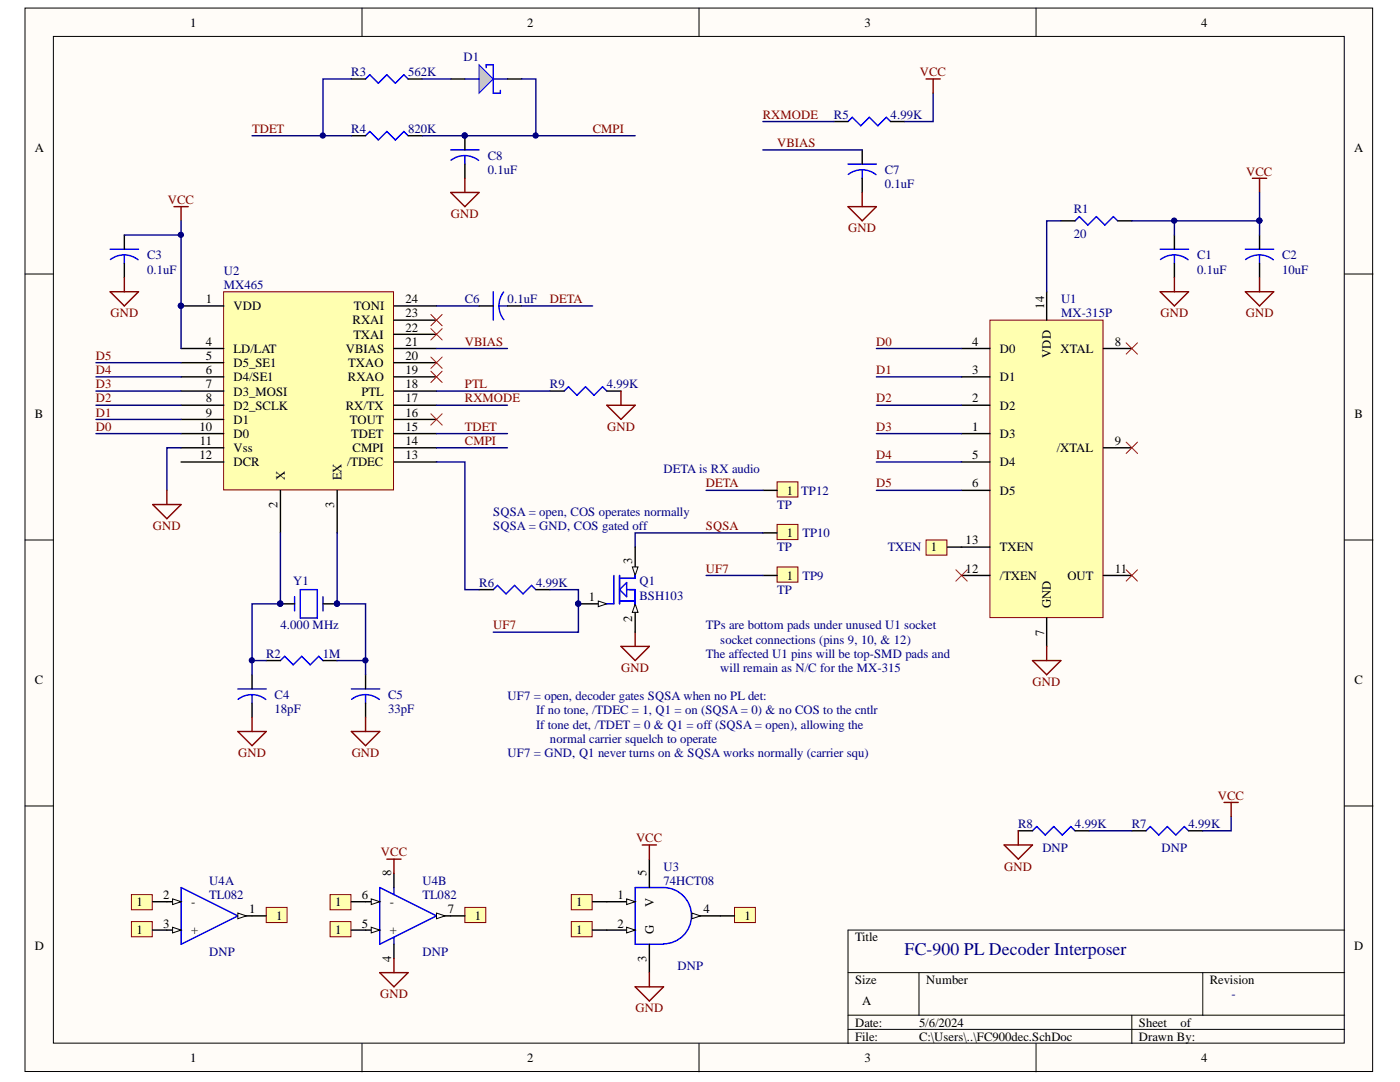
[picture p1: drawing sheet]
<svg xmlns="http://www.w3.org/2000/svg" width="279mm" height="216mm" viewBox="0 0 279 216" stroke-linecap="round" stroke-linejoin="round" font-family="sans-serif">
<defs><g id="words">
<text font-size="3.5" fill="#000080" x="180.5" y="190.5">FC-900 PL Decoder Interposer</text>
<g font-size="2.5">
<text x="38" y="5.3">1</text>
<text x="105.2" y="5.3">2</text>
<text x="172.5" y="5.3">3</text>
<text x="239.7" y="5.3">4</text>
<text x="6.9" y="30.4">A</text>
<text x="270.3" y="30.4">A</text>
<text x="41.1" y="60.5">1</text>
<text x="46.6" y="61.9">VDD</text>
<text x="70.4" y="64.7">RXAI</text>
<text x="70.6" y="61.9">TONI</text>
<text x="80.9" y="63.3">23</text>
<text x="80.9" y="60.5">24</text>
<text x="208.4" y="61.6" transform="rotate(-90 208.4 61.6)">14</text>
<text x="41.1" y="69">4</text>
<text x="41.1" y="71.8">5</text>
<text x="46.6" y="70.4">LD/LAT</text>
<text x="69" y="70.4">VBIAS</text>
<text x="70.5" y="67.6">TXAI</text>
<text x="80.9" y="71.8">20</text>
<text x="80.9" y="66.2">22</text>
<text x="80.9" y="69">21</text>
<text x="194" y="69">4</text>
<text x="199.6" y="70.4">D0</text>
<text x="209.7" y="71.4" transform="rotate(-90 209.7 71.4)">VDD</text>
<text x="211.7" y="70.4">XTAL</text>
<text x="222.5" y="69">8</text>
<text x="41.1" y="74.6">6</text>
<text x="41.1" y="77.5">7</text>
<text x="46.6" y="73.3">D5_SE1</text>
<text x="46.6" y="76.1">D4/SE1</text>
<text x="69.4" y="76.1">RXAO</text>
<text x="69.5" y="73.3">TXAO</text>
<text x="80.9" y="77.5">18</text>
<text x="80.9" y="74.6">19</text>
<text x="194" y="74.6">3</text>
<text x="199.6" y="76.1">D1</text>
<text x="6.9" y="83.5">B</text>
<text x="41.1" y="80.3">8</text>
<text x="41.1" y="83.1">9</text>
<text x="46.6" y="78.9">D3_MOSI</text>
<text x="46.6" y="81.7">D2_SCLK</text>
<text x="69" y="81.7">RX/TX</text>
<text x="72.1" y="78.9">PTL</text>
<text x="80.9" y="83.1">16</text>
<text x="80.9" y="80.3">17</text>
<text x="194" y="80.3">2</text>
<text x="199.6" y="81.7">D2</text>
<text x="270.3" y="83.5">B</text>
<text x="39.8" y="85.9">10</text>
<text x="39.9" y="88.8">11</text>
<text x="46.6" y="84.6">D1</text>
<text x="46.6" y="87.4">D0</text>
<text x="69.8" y="84.6">TOUT</text>
<text x="70.1" y="87.4">TDET</text>
<text x="80.9" y="88.8">14</text>
<text x="80.9" y="85.9">15</text>
<text x="194" y="85.9">1</text>
<text x="199.6" y="87.4">D3</text>
<text x="222.5" y="88.8">9</text>
<text x="39.8" y="91.6">12</text>
<text x="46.6" y="90.2">Vss</text>
<text x="46.6" y="93">DCR</text>
<text x="56.8" y="95.8" transform="rotate(-90 56.8 95.8)">X</text>
<text x="68.2" y="95.8" transform="rotate(-90 68.2 95.8)">EX</text>
<text x="69.3" y="93">/TDEC</text>
<text x="70.4" y="90.2">CMPI</text>
<text x="80.9" y="91.6">13</text>
<text x="194" y="91.6">5</text>
<text x="199.6" y="93">D4</text>
<text x="210.9" y="90.2">/XTAL</text>
<text x="55.4" y="101.4" transform="rotate(-90 55.4 101.4)">2</text>
<text x="66.7" y="101.4" transform="rotate(-90 66.7 101.4)">3</text>
<text x="157" y="98.7">1</text>
<text x="194" y="97.3">6</text>
<text x="199.6" y="98.7">D5</text>
<text x="157" y="107.2">1</text>
<text x="126.2" y="112.6" transform="rotate(-90 126.2 112.6)">3</text>
<text x="185.8" y="110">1</text>
<text x="192.7" y="108.6">13</text>
<text x="199.6" y="110">TXEN</text>
<text x="117.5" y="119.9">1</text>
<text x="157" y="115.7">1</text>
<text x="192.7" y="114.3">12</text>
<text x="199.6" y="115.7">/TXEN</text>
<text x="213" y="115.7">OUT</text>
<text x="222.5" y="114.3">11</text>
<text x="126.2" y="124.1" transform="rotate(-90 126.2 124.1)">2</text>
<text x="209.7" y="121.3" transform="rotate(-90 209.7 121.3)">GND</text>
<text x="208.4" y="126.8" transform="rotate(-90 208.4 126.8)">7</text>
<text x="6.9" y="136.6">C</text>
<text x="270.3" y="136.6">C</text>
<text x="32.6" y="179.4">2</text>
<text x="72.2" y="179.4">6</text>
<text x="78.1" y="174.8" transform="rotate(-90 78.1 174.8)">8</text>
<text x="123.2" y="179.4">1</text>
<text x="129" y="174.8" transform="rotate(-90 129 174.8)">5</text>
<text x="27.2" y="180.8">1</text>
<text x="32.6" y="185.1">3</text>
<text x="38.1" y="180.8">-</text>
<text x="49.7" y="182.2">1</text>
<text x="55.1" y="183.6">1</text>
<text x="66.9" y="180.8">1</text>
<text x="72.2" y="185.1">5</text>
<text x="77.8" y="180.8">-</text>
<text x="89.4" y="182.2">7</text>
<text x="94.8" y="183.6">1</text>
<text x="115" y="180.8">1</text>
<text x="123.2" y="185.1">2</text>
<text x="130.5" y="180.9" transform="rotate(-90 130.5 180.9)">V</text>
<text x="140.4" y="182.2">4</text>
<text x="148.6" y="183.6">1</text>
<text x="6.9" y="189.6">D</text>
<text x="27.2" y="186.4">1</text>
<text x="38.1" y="186.4">+</text>
<text x="66.9" y="186.4">1</text>
<text x="77.8" y="186.4">+</text>
<text x="78.1" y="191.9" transform="rotate(-90 78.1 191.9)">4</text>
<text x="115" y="186.4">1</text>
<text x="129" y="191.9" transform="rotate(-90 129 191.9)">3</text>
<text x="130.5" y="186.4" transform="rotate(-90 130.5 186.4)">G</text>
<text x="170.6" y="187.9">Title</text>
<text x="270.3" y="189.6">D</text>
<text x="170.6" y="196.4">Size</text>
<text x="184.9" y="196.4">Number</text>
<text x="241.4" y="196.4">Revision</text>
<text x="172.1" y="200.6">A</text>
<text x="170.6" y="204.8">Date:</text>
<text x="170.6" y="207.6">File:</text>
<text x="183.4" y="204.8">5/6/2024</text>
<text x="183.4" y="207.6">C:\Users\..\FC900dec.SchDoc</text>
<text x="227.3" y="204.8">Sheet</text>
<text x="227.3" y="207.6">Drawn By:</text>
<text x="235.6" y="204.8">of</text>
<text x="38" y="211.9">1</text>
<text x="105.2" y="211.9">2</text>
<text x="172.5" y="211.9">3</text>
<text x="239.7" y="211.9">4</text>
</g>
<g font-size="2.5" fill="#000080">
<text x="70.1" y="15.2">R3</text>
<text x="81.4" y="15.2">562K</text>
<text x="92.5" y="12.1">D1</text>
<text x="166.4" y="23.7">R5</text>
<text x="177.8" y="23.7">4.99K</text>
<text x="70.1" y="26.5">R4</text>
<text x="81.4" y="26.5">820K</text>
<text x="97.3" y="31.9">C8</text>
<text x="97.3" y="34.7">0.1uF</text>
<text x="176.6" y="34.7">C7</text>
<text x="176.6" y="37.6">0.1uF</text>
<text x="214.3" y="42.4">R1</text>
<text x="214.3" y="47.5">20</text>
<text x="29.3" y="51.7">C3</text>
<text x="238.9" y="51.7">C1</text>
<text x="255.9" y="51.7">C2</text>
<text x="29.3" y="54.6">0.1uF</text>
<text x="44.6" y="54.8">U2</text>
<text x="44.6" y="57.6">MX465</text>
<text x="238.9" y="54.6">0.1uF</text>
<text x="255.9" y="54.6">10uF</text>
<text x="92.8" y="60.5">C6</text>
<text x="101.3" y="60.5">0.1uF</text>
<text x="211.7" y="60.5">U1</text>
<text x="211.7" y="63.3">MX-315P</text>
<text x="109.8" y="77.5">R9</text>
<text x="121.1" y="77.5">4.99K</text>
<text x="132.4" y="94.5">DETA is RX audio</text>
<text x="155.1" y="101.6">TP</text>
<text x="159.9" y="98.7">TP12</text>
<text x="98.4" y="102.9">SQSA = open, COS operates normally</text>
<text x="98.4" y="105.8">SQSA = GND, COS gated off</text>
<text x="160.2" y="107.2">TP10</text>
<text x="155.1" y="110">TP</text>
<text x="177.2" y="110">TXEN</text>
<text x="58.5" y="116.8">Y1</text>
<text x="95.6" y="117.1">R6</text>
<text x="107" y="117.1">4.99K</text>
<text x="127.6" y="116.8">Q1</text>
<text x="127.6" y="119.7">BSH103</text>
<text x="155.1" y="118.6">TP</text>
<text x="160.2" y="115.7">TP9</text>
<text x="56" y="125.6">4.000 MHz</text>
<text x="140.9" y="125.6">TPs are bottom pads under unused U1 socket</text>
<text x="53.1" y="131.2">R2</text>
<text x="64.4" y="131.2">1M</text>
<text x="140.9" y="131.2">The affected U1 pins will be top-SMD pads and</text>
<text x="143.8" y="128.4">socket connections (pins 9, 10, &amp; 12)</text>
<text x="143.8" y="134.1">will remain as N/C for the MX-315</text>
<text x="54.8" y="139.4">C4</text>
<text x="54.8" y="142.3">18pF</text>
<text x="77.5" y="139.4">C5</text>
<text x="77.5" y="142.3">33pF</text>
<text x="101.3" y="139.8">UF7 = open, decoder gates SQSA when no PL det:</text>
<text x="107" y="142.6">If no tone, /TDEC = 1, Q1 = on (SQSA = 0) &amp; no COS to the cntlr</text>
<text x="107" y="145.4">If tone det, /TDET = 0 &amp; Q1 = off (SQSA = open), allowing the</text>
<text x="109.8" y="148.2">normal carrier squelch to operate</text>
<text x="101.3" y="151.1">UF7 = GND, Q1 never turns on &amp; SQSA works normally (carrier squ)</text>
<text x="203.2" y="165.2">R8</text>
<text x="214.5" y="165.2">4.99K</text>
<text x="225.9" y="165.2">R7</text>
<text x="237.2" y="165.2">4.99K</text>
<text x="132.4" y="173.7">U3</text>
<text x="208" y="170">DNP</text>
<text x="231.8" y="170">DNP</text>
<text x="41.8" y="176.5">U4A</text>
<text x="41.8" y="179.4">TL082</text>
<text x="84.3" y="176.5">U4B</text>
<text x="84.3" y="179.4">TL082</text>
<text x="132.4" y="176.5">74HCT08</text>
<text x="41.8" y="190.7">DNP</text>
<text x="84.3" y="190.7">DNP</text>
<text x="135.2" y="193.5">DNP</text>
<text x="245.7" y="199.2">-</text>
</g>
<g font-size="2.5" fill="#800000">
<text x="183.6" y="15.2">VCC</text>
<text x="152.2" y="23.7">RXMODE</text>
<text x="50.3" y="26.5">TDET</text>
<text x="118.3" y="26.5">CMPI</text>
<text x="155.1" y="29.4">VBIAS</text>
<text x="248.7" y="35.1">VCC</text>
<text x="33.5" y="40.7">VCC</text>
<text x="90" y="43.5">GND</text>
<text x="169.3" y="46.3">GND</text>
<text x="22.1" y="63.3">GND</text>
<text x="109.8" y="60.5">DETA</text>
<text x="231.6" y="63.3">GND</text>
<text x="248.6" y="63.3">GND</text>
<text x="19.1" y="71.8">D5</text>
<text x="92.8" y="69">VBIAS</text>
<text x="174.9" y="69">D0</text>
<text x="19.1" y="77.5">D3</text>
<text x="19.1" y="74.6">D4</text>
<text x="92.8" y="77.5">PTL</text>
<text x="174.9" y="74.6">D1</text>
<text x="19.1" y="83.1">D1</text>
<text x="19.1" y="80.3">D2</text>
<text x="92.8" y="80.3">RXMODE</text>
<text x="174.9" y="80.3">D2</text>
<text x="19.1" y="85.9">D0</text>
<text x="92.8" y="88.8">CMPI</text>
<text x="92.8" y="85.9">TDET</text>
<text x="121.2" y="85.9">GND</text>
<text x="174.9" y="85.9">D3</text>
<text x="174.9" y="91.6">D4</text>
<text x="140.9" y="97.3">DETA</text>
<text x="174.9" y="97.3">D5</text>
<text x="30.5" y="105.8">GND</text>
<text x="140.9" y="105.8">SQSA</text>
<text x="140.9" y="114.3">UF7</text>
<text x="98.4" y="125.6">UF7</text>
<text x="124" y="134.1">GND</text>
<text x="206.1" y="136.9">GND</text>
<text x="47.5" y="151.1">GND</text>
<text x="70.2" y="151.1">GND</text>
<text x="243" y="159.5">VCC</text>
<text x="76" y="170.9">VCC</text>
<text x="126.9" y="168.1">VCC</text>
<text x="200.4" y="173.7">GND</text>
<text x="75.9" y="199.2">GND</text>
<text x="126.8" y="202">GND</text>
</g>
</g></defs>
<g fill="#fffcf8" stroke="#000" stroke-width=".2">
<path d="M5 1.6h268.9v212.2h-268.9z"/>
<path d="M10.7 7.3h257.6v200.8h-257.6z"/>
</g>
<g fill="none" stroke="#000" stroke-width=".2">
<path d="M72.2 1.6v5.7M139.5 1.6v5.7M206.8 1.6v5.7M5 54.7h5.7M268.4 54.7h5.6M5 107.8h5.7M268.4 107.8h5.6M5 160.8h5.7M268.4 160.8h5.6M169.2 194.1h99.2M183.4 194.1v8.5M240 194.1v8.5"/>
<path d="M268.4 185.6h-99.2v22.6M72.2 208.2v5.7M139.5 208.2v5.7M169.2 202.6h99.2M169.2 205.4h99.2M206.8 208.2v5.7M225.9 202.6v5.6"/>
</g>
<path d="M73 27.1l.8-.9 1.7 1.7 1.7-1.7 1.7 1.7 1.7-1.7 .9 .9" fill="none" stroke="#00f" stroke-width=".28"/>
<path d="M70.1 27.1h2.9M81.5 27.1h2.8" fill="none" stroke="#000" stroke-width=".28"/>
<path d="M50.3 27.1h19.8" fill="none" stroke="#000080" stroke-width=".28"/>
<path d="M197.6 63.9h22.5v59.3h-22.5z" fill="#ffffb0" stroke="#800000" stroke-width=".2"/>
<g fill="none" stroke="#000" stroke-width=".28">
<path d="M208.9 58.2v5.7M191.9 69.5h5.7M191.9 75.2h5.7M220.2 69.5h5.7M191.9 80.9h5.7M191.9 86.5h5.7M191.9 92.2h5.7M191.9 97.8h5.7M220.2 89.4h5.7M191.9 109.2h5.7M191.9 114.8h5.7M220.2 114.8h5.7"/>
<path d="M208.9 123.3v5.7"/>
</g>
<path d="M44.6 58.2h33.9v39.6h-33.9z" fill="#ffffb0" stroke="#800000" stroke-width=".2"/>
<g fill="none" stroke="#000" stroke-width=".28">
<path d="M24.8 46.9v2.8M24.8 52.6v2.8M211.7 44.1h2.9M223 44.1h2.9M234.4 46.9v2.8M234.4 52.6v2.8M251.4 46.9v2.8M251.4 52.6v2.8M36.1 61h8.5M36.1 69.5h8.5M36.1 72.4h8.5M36.1 75.2h8.5"/>
<path d="M36.1 78h8.5M78.6 61h8.5M78.6 69.5h8.5M78.6 72.4h8.5M78.6 75.2h8.5M78.6 78h8.5M78.6 66.7h8.5M78.6 63.9h8.5M36.1 80.9h8.5M36.1 92.2h8.5M36.1 89.4h8.5M36.1 86.5h8.5"/>
<path d="M36.1 83.7h8.5M56 97.8v8.5M67.3 97.8v8.5M78.6 80.9h8.5M78.6 92.2h8.5M78.6 89.4h8.5M78.6 86.5h8.5M78.6 83.7h8.5M50.3 134.6v2.9M53.1 131.8h2.9M56 120.5h2.8M64.5 120.5h2.8"/>
<path d="M64.5 131.8h2.8M73 134.6v2.9M50.3 140.3v2.8M73 140.3v2.8"/>
</g>
<g fill="#000080" stroke="#000080" stroke-width=".2">
<circle cx="36.1" cy="61" r=".52"/>
<circle cx="67.2" cy="120.4" r=".52"/>
<circle cx="55.9" cy="120.4" r=".52"/>
<circle cx="72.9" cy="131.8" r=".52"/>
<circle cx="50.3" cy="131.8" r=".52"/>
<circle cx="234.3" cy="44" r=".52"/>
<circle cx="251.3" cy="44" r=".52"/>
</g>
<g fill="none" stroke="#00f" stroke-width=".28">
<path d="M22 49.7h5.6M24.8 50.9l1.5 .2 1.3 .7M24.8 50.9l-1.5 .2-1.3 .7M24.8 50.9v1.7M214.6 44.1l.8-.9 1.7 1.7 1.7-1.7 1.7 1.7 1.7-1.7 .8 .9M231.5 49.7h5.7M234.4 50.9l1.4 .2 1.3 .7M234.4 50.9l-1.5 .2-1.3 .7M234.4 50.9v1.7M248.5 49.7h5.7M251.4 50.9l1.4 .2 1.3 .7M251.4 50.9l-1.5 .2-1.3 .7"/>
<path d="M251.4 50.9v1.7M58.8 119.1v2.8M59.9 117.7h3.4v5.6h-3.4zM64.5 119.1v2.8M47.5 137.5h5.6M50.3 138.6l1.5 .3 1.2 .7M50.3 138.6l-1.5 .2-1.3 .7M50.3 138.6v1.7M56 131.8l.8-.8 1.7 1.7 1.7-1.7 1.7 1.7 1.7-1.7 .9 .8M70.1 137.5h5.7M73 138.6l1.4 .3 1.3 .7M73 138.6l-1.5 .2-1.3 .7"/>
<path d="M73 138.6v1.7"/>
</g>
<g fill="none" stroke="#800000" stroke-width=".28">
<path d="M250 35.6h2.8M251.4 35.6v2.8M22 58.2h5.6l-2.8 2.8zM24.8 55.4v2.8M34.7 41.2h2.9M36.1 41.2v2.9M231.5 58.2h5.7l-2.8 2.8zM234.4 55.4v2.8M248.5 58.2h5.7l-2.8 2.8zM251.4 55.4v2.8M33.3 97.8v2.9M30.5 100.7h5.6l-2.8 2.8z"/>
<path d="M47.5 146h5.6l-2.8 2.8zM50.3 143.1v2.9M70.1 146h5.7l-2.8 2.8zM73 143.1v2.9"/>
</g>
<g fill="none" stroke="#000080" stroke-width=".28">
<path d="M251.4 38.4v5.7h-25.5M36.1 44.1v25.4M234.4 44.1v2.8M251.4 44.1v2.8M19.1 78h17M19.1 75.2h17M19.1 72.4h17M174.9 75.2h17M174.9 69.5h17M19.1 86.5h17M19.1 83.7h17M19.1 80.9h17"/>
<path d="M36.1 89.4h-2.8v8.4M174.9 86.5h17M174.9 80.9h17M174.9 92.2h17M174.9 97.8h17M56 106.3v14.2h-5.7v14.1M67.3 106.3v14.2h5.7v14.1M50.3 131.8h2.8M67.3 131.8h5.7"/>
</g>
<path d="M155.1 96.1h4.1v3.1h-4.1z" fill="#ffffb0" stroke="#800000" stroke-width=".2"/>
<path d="M152.2 97.8h2.9" fill="none" stroke="#000" stroke-width=".28"/>
<path d="M206.1 131.8h5.6l-2.8 2.8zM208.9 129v2.8" fill="none" stroke="#800000" stroke-width=".28"/>
<path d="M155.1 104.6h4.1v3.1h-4.1z" fill="#ffffb0" stroke="#800000" stroke-width=".2"/>
<path d="M152.2 106.3h2.9" fill="none" stroke="#000" stroke-width=".28"/>
<path d="M155.1 113.1h4.1v3.1h-4.1z" fill="#ffffb0" stroke="#800000" stroke-width=".2"/>
<path d="M95.6 117.7h2.8M106.9 117.7h2.9M152.2 114.8h2.9" fill="none" stroke="#000" stroke-width=".28"/>
<path d="M87.1 61h8.5M87.1 92.2h5.7v25.5h2.8M87.1 89.4h14.2M87.1 86.5h14.2M140.9 97.8h11.3M140.9 114.8h11.3M152.2 106.3h-25.4v2.9" fill="none" stroke="#000080" stroke-width=".28"/>
<g fill="none" stroke="#f00" stroke-width=".2">
<path d="M86 62.7l2.2 2.3M86 65.6l2.2 2.2M86 71.2l2.2 2.3M86 74.1l2.2 2.2M88.2 62.7l-2.2 2.3M88.2 65.6l-2.2 2.2M88.2 71.2l-2.2 2.3M88.2 74.1l-2.2 2.2M224.7 68.4l2.3 2.3M227 68.4l-2.3 2.3M86 82.6l2.2 2.2M88.2 82.6l-2.2 2.2"/>
<path d="M224.7 88.2l2.3 2.3M227 88.2l-2.3 2.3M190.8 113.7l2.2 2.3M193 113.7l-2.2 2.3M224.7 113.7l2.3 2.3M227 113.7l-2.3 2.3"/>
</g>
<path d="M98.4 117.7l.9-.9 1.7 1.7 1.7-1.7 1.7 1.7 1.7-1.7 .8 .9" fill="none" stroke="#00f" stroke-width=".28"/>
<path d="M123.9 129h5.7l-2.8 2.8zM126.8 126.1v2.9" fill="none" stroke="#800000" stroke-width=".28"/>
<path d="M95.6 12.9l2.8 2.9-2.8 2.8z" fill="#c0c0c0" stroke="#00f" stroke-width=".2"/>
<g fill="none" stroke="#00f" stroke-width=".28">
<path d="M73 15.8l.8-.9 1.7 1.7 1.7-1.7 1.7 1.7 1.7-1.7 .9 .9M92.8 15.8h2.8M97 13.5v-.6h1.4v5.7h1.5v-.6M98.4 15.8h2.9M89.9 29.9h5.7M92.8 31l1.4 .3 1.3 .7M92.8 31l-1.5 .3-1.3 .7M92.8 31v1.7M169.2 24.3l.9-.9 1.7 1.7 1.7-1.7 1.7 1.7 1.7-1.7 .8 .9M169.2 32.7h5.7M172.1 33.9l1.4 .2 1.3 .7M172.1 33.9l-1.5 .2-1.3 .7"/>
<path d="M172.1 33.9v1.7M98.4 58.2v5.7M100.5 58.3l-.7 1.3-.2 1.4M99.6 61h1.7M99.6 61l.2 1.5 .7 1.3M36.1 177.1l11.4 5.7-11.4 5.6z"/>
</g>
<g fill="none" stroke="#000" stroke-width=".28">
<path d="M70.1 15.8h2.9M81.5 15.8h2.8M89.9 15.8h2.9M101.3 15.8h2.8M92.8 27.1v2.8M92.8 32.7v2.9M166.4 24.3h2.8M172.1 29.9v2.8M172.1 35.6v2.8M177.7 24.3h2.9M95.6 61h2.8M101.3 61h2.8"/>
<path d="M33.3 185.6h2.8"/>
</g>
<path d="M70.1 15.8h-5.6v11.3M84.3 15.8h5.6M104.1 15.8h2.8v11.3M186.2 18.6v5.7h-5.6M84.3 27.1h42.5M152.2 29.9h19.9M152.2 24.3h14.2M24.8 46.9h11.3M87.1 69.5h14.2M104.1 61h14.2M87.1 80.9h14.2M109.8 117.7h5.6v8.4h-17" fill="none" stroke="#000080" stroke-width=".28"/>
<g fill="#000080" stroke="#000080" stroke-width=".2">
<circle cx="92.7" cy="27" r=".52"/>
<circle cx="64.4" cy="27" r=".52"/>
<circle cx="106.9" cy="27" r=".52"/>
<circle cx="36.1" cy="46.9" r=".52"/>
</g>
<path d="M184.8 15.8h2.8M186.2 15.8v2.8M89.9 38.4h5.7l-2.8 2.8zM92.8 35.6v2.8M172.1 38.4v2.8M169.2 41.2h5.7l-2.8 2.9z" fill="none" stroke="#800000" stroke-width=".28"/>
<path d="M34.4 185l1.7 .6-1.7 .6z" fill="#fffcf8" stroke="#000" stroke-width=".2"/>
<path d="M33.3 179.9h2.8" fill="none" stroke="#000" stroke-width=".28"/>
<path d="M34.4 179.4l1.7 .5-1.7 .6z" fill="#fffcf8" stroke="#000" stroke-width=".2"/>
<path d="M47.5 182.8h2.8" fill="none" stroke="#000" stroke-width=".28"/>
<path d="M47.5 182.2l1.7 .6-1.7 .5z" fill="#fffcf8" stroke="#000" stroke-width=".2"/>
<path d="M75.8 177.1l11.3 5.7-11.3 5.6zM78.6 177.1v1.4M78.6 187v1.4" fill="none" stroke="#00f" stroke-width=".28"/>
<path d="M73 185.6h2.8" fill="none" stroke="#000" stroke-width=".28"/>
<path d="M74.1 185l1.7 .6-1.7 .6z" fill="#fffcf8" stroke="#000" stroke-width=".2"/>
<path d="M73 179.9h2.8" fill="none" stroke="#000" stroke-width=".28"/>
<path d="M74.1 179.4l1.7 .5-1.7 .6z" fill="#fffcf8" stroke="#000" stroke-width=".2"/>
<path d="M87.1 182.8h2.8" fill="none" stroke="#000" stroke-width=".28"/>
<path d="M87.1 182.2l1.7 .6-1.7 .5z" fill="#fffcf8" stroke="#000" stroke-width=".2"/>
<path d="M78.6 174.3v2.8M121.1 179.9h5.7M78.6 188.4v2.8" fill="none" stroke="#000" stroke-width=".28"/>
<path d="M132.4 188.3a5.6 5.6 0 0 0 5.6-5.6 5.6 5.6 0 0 0-5.6-5.6h-5.6v11.3h5.6" fill="none" stroke="#00f" stroke-width=".28"/>
<path d="M125.1 179.4l1.7 .5-1.7 .6z" fill="#fffcf8" stroke="#000" stroke-width=".2"/>
<path d="M121.1 185.6h5.7" fill="none" stroke="#000" stroke-width=".28"/>
<path d="M125.1 185l1.7 .6-1.7 .6z" fill="#fffcf8" stroke="#000" stroke-width=".2"/>
<path d="M138.1 182.8h5.7" fill="none" stroke="#000" stroke-width=".28"/>
<path d="M138.1 182.2l1.7 .6-1.7 .5z" fill="#fffcf8" stroke="#000" stroke-width=".2"/>
<path d="M129.6 171.4v5.7M129.6 188.4v5.7" fill="none" stroke="#000" stroke-width=".28"/>
<path d="M77.2 171.4h2.8M78.6 171.4v2.9M128.2 168.6h2.8M129.6 168.6v2.8M75.8 194.1h5.7l-2.9 2.8zM78.6 191.2v2.9M126.8 196.9h5.6l-2.8 2.8zM129.6 194.1v2.8" fill="none" stroke="#800000" stroke-width=".28"/>
<path d="M146.6 181.1h4.1v3h-4.1z" fill="#ffffb0" stroke="#800000" stroke-width=".2"/>
<path d="M143.8 182.8h2.8" fill="none" stroke="#000" stroke-width=".28"/>
<path d="M184.8 107.8h4.2v3h-4.2z" fill="#ffffb0" stroke="#800000" stroke-width=".2"/>
<path d="M189.1 109.2h2.8" fill="none" stroke="#000" stroke-width=".28"/>
<path d="M114 183.9h4.2v3h-4.2z" fill="#ffffb0" stroke="#800000" stroke-width=".2"/>
<path d="M118.3 185.6h2.8" fill="none" stroke="#000" stroke-width=".28"/>
<path d="M114 178.5h4.2v3h-4.2z" fill="#ffffb0" stroke="#800000" stroke-width=".2"/>
<path d="M118.3 179.9h2.8" fill="none" stroke="#000" stroke-width=".28"/>
<path d="M92.8 181.1h4.1v3h-4.1z" fill="#ffffb0" stroke="#800000" stroke-width=".2"/>
<path d="M89.9 182.8h2.9" fill="none" stroke="#000" stroke-width=".28"/>
<path d="M65.9 183.9h4.1v3h-4.1z" fill="#ffffb0" stroke="#800000" stroke-width=".2"/>
<path d="M70.1 185.6h2.9" fill="none" stroke="#000" stroke-width=".28"/>
<path d="M65.9 178.5h4.1v3h-4.1z" fill="#ffffb0" stroke="#800000" stroke-width=".2"/>
<path d="M70.1 179.9h2.9" fill="none" stroke="#000" stroke-width=".28"/>
<path d="M53.1 181.1h4.2v3h-4.2z" fill="#ffffb0" stroke="#800000" stroke-width=".2"/>
<path d="M50.3 182.8h2.8" fill="none" stroke="#000" stroke-width=".28"/>
<path d="M26.2 183.9h4.2v3h-4.2z" fill="#ffffb0" stroke="#800000" stroke-width=".2"/>
<path d="M30.5 185.6h2.8" fill="none" stroke="#000" stroke-width=".28"/>
<path d="M26.2 178.5h4.2v3h-4.2z" fill="#ffffb0" stroke="#800000" stroke-width=".2"/>
<path d="M109.8 78h2.8M121.1 78h2.8M115.4 120.5h5.7M30.5 179.9h2.8M203.2 165.8h2.9M214.6 165.8h2.8M225.9 165.8h2.8M237.2 165.8h2.8" fill="none" stroke="#000" stroke-width=".28"/>
<path d="M112.6 78l.9-.8 1.7 1.7 1.7-1.7 1.6 1.7 1.7-1.7 .9 .8M206.1 165.8l.8-.9 1.7 1.7 1.7-1.7 1.7 1.7 1.7-1.7 .9 .9M228.7 165.8l.9-.9 1.7 1.7 1.7-1.7 1.7 1.7 1.7-1.7 .8 .9" fill="none" stroke="#00f" stroke-width=".28"/>
<path d="M211.7 44.1h-2.8v14.1M87.1 78h22.7M217.4 165.8h8.5M245.7 162.9v2.9h-5.7" fill="none" stroke="#000080" stroke-width=".28"/>
<path d="M123.9 78v2.9M121.1 80.9h5.7l-2.9 2.8zM200.4 168.6h5.7l-2.9 2.8zM203.2 165.8v2.8M244.3 160.1h2.8M245.7 160.1v2.8" fill="none" stroke="#800000" stroke-width=".28"/>
<path d="M119.4 119.9l1.7 .6-1.7 .6z" fill="#fffcf8" stroke="#000" stroke-width=".2"/>
<circle cx="115.4" cy="120.4" r=".52" fill="#000080" stroke="#000080" stroke-width=".2"/>
<path d="M126.8 109.2v5.6" fill="none" stroke="#000" stroke-width=".28"/>
<path d="M126.2 113.1h1.1l-.5 1.7z" fill="#fffcf8" stroke="#000" stroke-width=".2"/>
<path d="M126.8 120.5v5.6" fill="none" stroke="#000" stroke-width=".28"/>
<path d="M126.8 120.5l.5 1.7h-1.1z" fill="#fffcf8" stroke="#000" stroke-width=".2"/>
<path d="M122.5 114.8v5.7h-1.4M123.6 114.8v5.7M123.6 119.9h3.2M123.6 117.7l1.5-1.5v2.9zM125.1 117.7h1.7v2.8M126.8 114.8v.6h-3.2" fill="none" stroke="#00f" stroke-width=".28"/>
<circle cx="115.4" cy="120.4" r=".52" fill="#000080" stroke="#000080" stroke-width=".2"/>
<use href="#words"/>
</svg>
